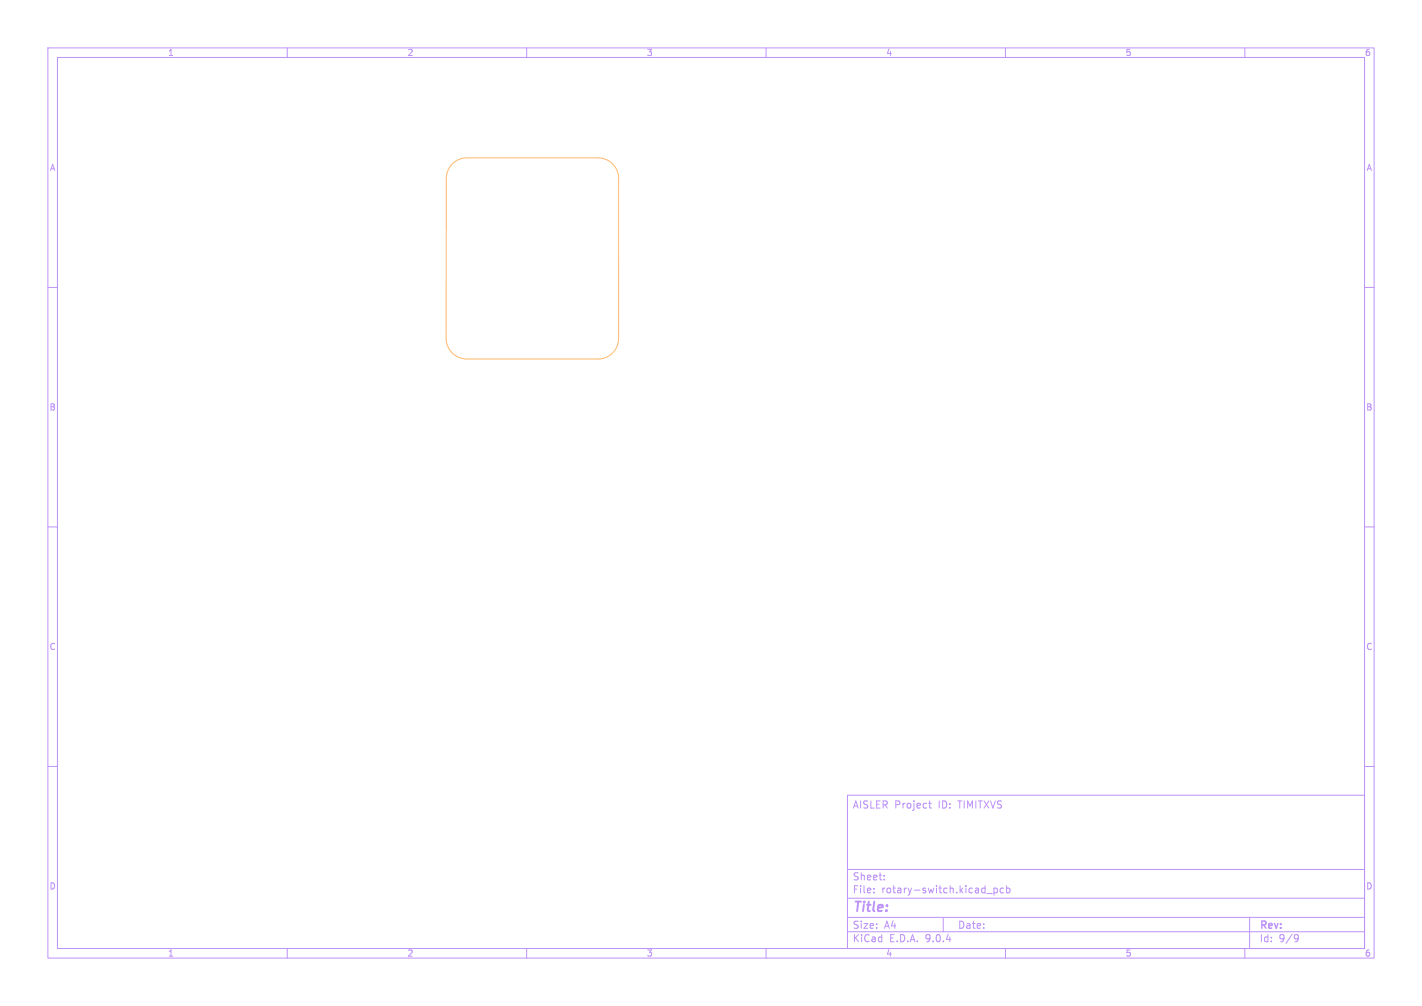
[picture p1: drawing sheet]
<svg xmlns="http://www.w3.org/2000/svg" width="297mm" height="210mm" viewBox="0 0 297 210" stroke-linecap="round" stroke-linejoin="round" font-family="sans-serif">
<defs><g id="words">
<text font-size="2.8" fill="#bd93f9" x="178" y="190.9">Title:</text>
<g font-size="2.1" fill="#bd93f9">
<text x="178" y="169">AISLER Project</text>
<text x="196" y="169">ID:</text>
<text x="200.2" y="169">TIMITXVS</text>
<text x="178" y="184">Sheet:</text>
<text x="178" y="186.7">File:</text>
<text x="184.1" y="186.7">rotary-switch.kicad_pcb</text>
<text x="178" y="196.9">KiCad</text>
<text x="178" y="194.1">Size:</text>
<text x="184.7" y="194.1">A4</text>
<text x="185.7" y="196.9">E.D.A.</text>
<text x="193.3" y="196.9">9.0.4</text>
<text x="200" y="194.1">Date:</text>
<text x="263" y="194.3">Rev:</text>
<text x="263" y="196.9">Id:</text>
<text x="267.1" y="196.9">9/9</text>
</g>
<g font-size="1.8" fill="#bd93f9">
<text x="35" y="11.9">1</text>
<text x="85" y="11.9">2</text>
<text x="135" y="11.9">3</text>
<text x="185" y="11.9">4</text>
<text x="235" y="11.9">5</text>
<text x="285" y="11.9">6</text>
<text x="10.3" y="35.9">A</text>
<text x="285.4" y="35.9">A</text>
<text x="10.3" y="85.9">B</text>
<text x="285.3" y="85.9">B</text>
<text x="10.3" y="135.9">C</text>
<text x="285.3" y="135.9">C</text>
<text x="10.3" y="185.9">D</text>
<text x="285.3" y="185.9">D</text>
<text x="35" y="199.9">1</text>
<text x="85" y="199.9">2</text>
<text x="135" y="199.9">3</text>
<text x="185" y="199.9">4</text>
<text x="235" y="199.9">5</text>
<text x="285" y="199.9">6</text>
</g>
</g></defs>
<g fill="none" stroke="#bd93f9" stroke-width=".21">
<path d="M10 10h277v190h-277zM12 12h273v186h-273zM60 10v2M110 10v2M160 10v2M210 10v2M260 10v2M10 60h2M285 60h2M10 110h2M285 110h2M10 160h2"/>
<path d="M177 166h108v32h-108zM194 167.7h.5M194.2 167.2v1.3l.3 .2M285 160h2M60 198v2M110 198v2M160 198v2M177 194.5h108M177 191.5h108M177 187.5h108M177 181.5h108M182.5 186.3v.1"/>
<path d="M182.5 185.5v.1M184.7 183.6v.1M184.7 182.8v.1M197 191.5v3M206.1 186.5h1.1M207.6 185.4v1.5M207.6 185.5l.4-.1 .3 .3-.1 .6h-.6M209.6 185.5l-.4-.1-.3 .3 .1 .6h.6M210 198v2M210.2 185.5l.5-.1 .3 .3-.2 .6h-.6M210.2 184.9v1.5M260 198v2"/>
<path d="M261 191.5v6.5M270.6 195.1l.5 .1a.99 .99 0 0 1-.4 1.4h-.2M271.2 195.7l-.3 .3h-.3"/>
</g>
<path d="M94.5 34.2a4.3 4.3 0 0 1 3-1.2h27.4a4.3 4.3 0 0 1 4.3 4.3v33.3a4.3 4.3 0 0 1-4.3 4.3h-27.4a4.3 4.3 0 0 1-4.3-4.3v-33.3a4.3 4.3 0 0 1 1.3-3.1z" fill="none" stroke="#ffb86c" stroke-width=".21"/>
<use href="#words"/>
</svg>
